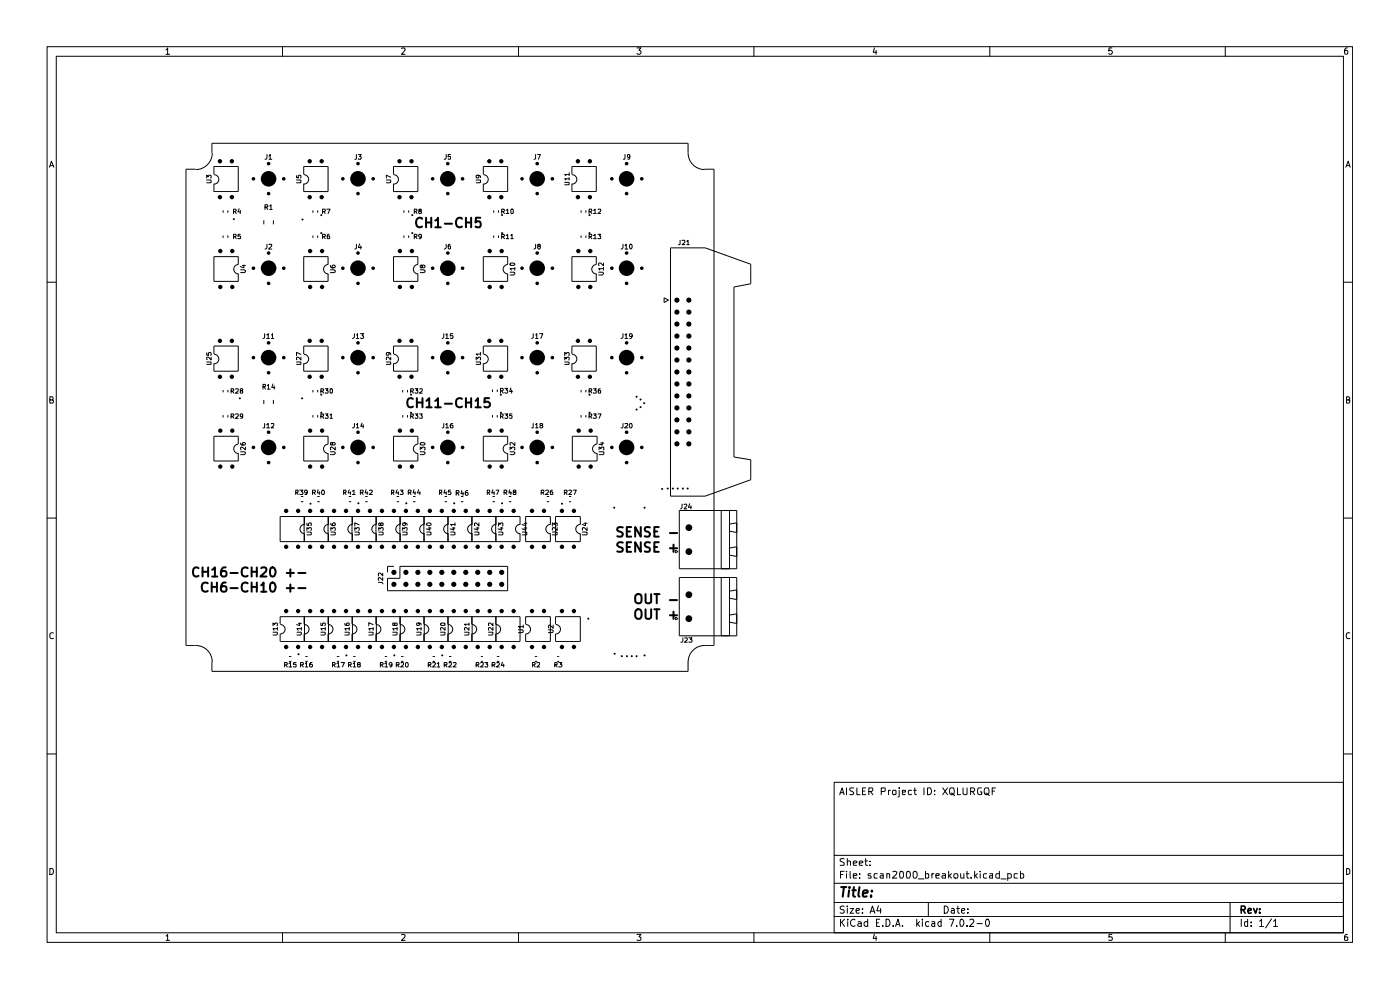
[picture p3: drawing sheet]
<svg xmlns="http://www.w3.org/2000/svg" width="297mm" height="210mm" viewBox="0 0 297 210" stroke-linecap="round" stroke-linejoin="round" font-family="sans-serif">
<g fill="none" stroke="#000" stroke-width=".21">
<path d="M10 9.9h276.9v190h-276.9zM11.9 11.9h273.1v186h-273.1zM35.2 10.6l.4-.4v1.3M35.2 11.5h.8M59.9 9.9v2M85.2 10.3l.5-.1 .2 .2-.1 .4-.6 .7h.7M110 9.9v2M135.1 10.2h.9l-.5 .5 .5 .2v.4l-.3 .2h-.4l-.2-.2M159.9 9.9v2M185.5 10.2l-.3 .9h.8M185.8 10.7v.8M210 9.9v2"/>
<path d="M235.9 10.2h-.6l-.1 .6 .2-.1h.3l.3 .2v.4l-.3 .2h-.3l-.2-.2M259.9 9.9v2M285.8 10.2h-.2l-.4 .3v.8l.3 .2 .4-.2-.1-.5-.3-.1-.3 .2M10.5 35.5l.4-1.3 .5 1.3M10.7 35.1h.6M41.5 35.9h-2v101h2M43.9 38.2l.9 .1v.4l-.9 .1M43.9 37.8v-.6l.3 .3 .2-.3 .4 .1-.1 .5M45 32.4v-2h101v2M45 32.5a3.5 3.5 0 0 1-3.5 3.5M45.4 37v-1.7h5.1v5.3h-5.1v-1.7M45.4 37.1a1 1 0 0 1 1 1 1 1 0 0 1-1 1"/>
<path d="M56.6 32.8v.7l-.1 .3h-.3M57.1 33.1l.2-.3v1M57.1 33.8h.6M62.9 38.2l.9 .1v.4l-.9 .1M62.9 37.3v.4l.4 .1-.1-.5 .2-.1 .4 .1v.5M64.4 37v-1.7h5.2v5.3h-5.2v-1.7M64.5 37.1a1 1 0 0 1 1 1 1 1 0 0 1-1 1M75.6 32.8v.8l-.1 .2h-.2M76 32.8h.6l-.3 .4h.2l.1 .2-.1 .4-.5-.1M82 38.2l.9 .1v.4l-.9 .1M82.9 37.6l-.9-.4v.6M83.5 37v-1.7h5.1v5.3h-5.1v-1.7"/>
<path d="M83.5 37.1a1 1 0 0 1 1 1 1 1 0 0 1-1 1M94.7 32.8v.7l-.2 .3h-.3M95.6 32.8h-.5v.5h.5l-.1 .5-.4-.1M101 38.2l.9 .1v.4l-.9 .1M101.4 37.2l.2 .4-.2 .2-.4-.1v-.4l.2-.1 .7 .1v.4M102.5 37v-1.7h5.2v5.3h-5.2v-1.7M102.6 37.1a1 1 0 0 1 1 1 1 1 0 0 1-1 1M113.6 32.8v.8l-.3 .2M114 32.8h.6l-.4 1M119.8 38.7l.9 .1-.1 .4h-.8M120.7 37.9h-.9l.3 .3M120.7 37h-.9l.3 .3"/>
<path d="M120.7 36.7v.6M120.7 37.7v.5M121.3 37v-1.7h5.2v5.3h-5.2v-1.7M121.4 37.1a1 1 0 0 1 1 1 1 1 0 0 1-1 1M132.6 32.8v.8l-.1 .2h-.3M133.6 33.2l-.3 .2-.2-.1v-.5h.5v.7l-.2 .3h-.2M146 32.5a3.5 3.5 0 0 0 3.5 3.5M149.4 35.9h2.1v101h-2.1M285.5 35.5l.5-1.3 .4 1.3M285.7 35.1h.6M10 59.9h1.9M47.3 44.6v.5"/>
<path d="M47.3 50v.5M48.3 44.6v.5M48.3 50v.5M49.5 44.9l.5-.1 .1-.3-.1-.1h-.5v.9M49.5 50.2l.5-.1 .1-.2-.1-.2h-.5v.9M49.8 44.9l.3 .4M49.8 50.2l.3 .4M50.5 56v-1.6h-5.1v5.3h5.1v-1.6M50.6 56.1a1 1 0 0 0-1 1 1 1 0 0 0 1 1M50.7 44.3l-.2 .7h.6M51 49.7h-.5v.4l.4-.1 .2 .2-.1 .4-.5-.1M51 44.6v.7"/>
<path d="M51.1 57.2h.7l.3 .2v.3l-.3 .1h-.7M51.4 56.3h.7M51.7 56.2v.6l-.7-.2M56 46.7v.9M56.2 43.9h.6v-.4l-.6-.1v1M56.5 43.9l.3 .5M56.6 51.8v.7l-.4 .3M57.1 51.9l.5-.1 .1 .3-.7 .7h.7M57.2 43.7l.3-.3v1M57.2 44.4h.5M58 46.7v.9M66.4 44.6v.5"/>
<path d="M66.4 50v.5M67.4 44.6v.5M67.4 50v.5M68.4 44.9l.6-.1v-.4h-.6v.9M68.4 50.2l.6-.1v-.3l-.6-.1v.9M68.7 44.9l.3 .4M68.7 50.2l.3 .4M69.3 44.4h.7l-.4 .9M69.6 56v-1.6h-5.2v5.3h5.2v-1.6M69.6 56.1a1 1 0 0 0-1 1 1 1 0 0 0 1 1M69.8 49.7l-.4 .2v.6h.5v-.4l-.3-.1-.2 .2M70.1 57.2h.8l.2 .2v.3l-.2 .1h-.8"/>
<path d="M70.1 56.3v.3l.3 .2h.5l.2-.2a.35 .35 0 0 0-.4-.4 .35 .35 0 0 0-.2 .6h.2M75.6 51.8v.9l-.3 .1M76.3 51.7l-.3 .8h.7M76.5 52.2v.6M85.7 44.6v.5M85.7 50v.5M86.7 44.6v.5M86.7 50v.5M87.9 44.9l.5-.1 .1-.3-.2-.1h-.4v.9M87.9 50.2l.5-.1 .1-.2-.2-.2h-.4v.9M88.1 44.9l.4 .4M88.1 50.2l.4 .4"/>
<path d="M88.6 56v-1.6h-5.1v5.3h5.1v-1.6M88.7 56.1a1 1 0 0 0-1 1 1 1 0 0 0 1 1M89 44.8l-.2-.3 .1-.1h.4v.3l-.4 .1-.1 .2 .1 .3h.4l.1-.3-.2-.2M89.2 57.2h.7l.3 .2v.3l-.3 .1h-.7M89.4 50.1l-.4 .2-.2-.2 .1-.4h.4l.1 .2-.2 .7h-.3M89.6 56.5l.1-.3 .5 .3-.2 .3h-.3l-.3-.6-.2 .1v.5h.3l.1-.2M94.7 51.8v.7l-.5 .3M95.5 51.8h-.3l-.1 .3v.6l.3 .1 .2-.1v-.5h-.4l-.1 .1M104.7 44.6v.5M104.7 50v.5M105.7 44.6v.5M105.7 50v.5"/>
<path d="M106.4 50.2h.4l.2-.2-.1-.3h-.5v.9M106.4 44.9l.5-.1v-.4h-.5v.9M106.7 50.2l.3 .4M106.7 44.9l.3 .4M107.4 50l.3-.3v.9M107.4 44.6l.3-.2v.9M107.4 50.6h.5M107.4 45.3h.5M107.7 56v-1.6h-5.2v5.3h5.2v-1.6M107.7 56.1a1 1 0 0 0-1 1 1 1 0 0 0 1 1M108.2 57.7h.8l.2 .2-.2 .4h-.8M108.2 55.9l.8-.1 .2 .3-.2 .2h-.6l-.2-.1z"/>
<path d="M108.4 50l.2-.3v.9M108.4 50.6h.5M108.5 44.4h.3l.1 .1-.1 .8h-.3l-.1-.2zM109.2 57h-1l.3 .3M109.2 56.7v.6M113.6 51.8v.9l-.3 .1M114.2 52.2l-.2-.1 .1-.3h.5v.3l-.6 .3 .2 .4h.3l.1-.2-.1-.4M123.3 44.6v.5M123.3 50v.5M124.3 44.6v.5M124.3 50v.5M125 50.2h.4l.2-.2-.1-.3h-.5v.9"/>
<path d="M125 44.9h.4l.2-.3-.1-.2h-.5v.9M125.2 50.2l.4 .4M125.2 44.9l.4 .4M125.9 50l.3-.3v.9M125.9 44.6l.3-.2v.9M125.9 50.6h.6M125.9 45.3h.6M126.5 56v-1.6h-5.2v5.3h5.2v-1.6M126.5 56.1a1 1 0 0 0-1 1 1 1 0 0 0 1 1M126.8 49.7h.6l-.2 .3 .2 .1v.4h-.6M126.9 44.4h.4l.1 .4-.6 .5h.6M127 57.7h.8l.2 .2-.2 .4h-.8"/>
<path d="M128 57h-1l.3 .3M128 55.8v.6l-.6-.6-.4 .1 .1 .4M128 56.7v.6M132.2 51.8v.7l-.5 .3M132.6 52.1l.2-.3v1M132.6 52.8h.6M133.6 51.9l.1-.1a.52 .52 0 0 1 .4 .5 .52 .52 0 0 1-.3 .5l-.3-.4zM142.2 52.6h7.4l9.7 3.4v4.2l-3.6 .7v36l3.6 .6v4.3l-9.7 3.4h-7.4zM144.3 51v.8l-.4 .1M144.7 51.1h.6v.3l-.6 .5h.6M145.7 51.2l.3-.2v.9M145.7 51.9h.5"/>
<path d="M285 59.9h1.9M43.9 76.8l.9 .1-.1 .4h-.8M43.9 74.8v.6h.4v-.6h.3l.2 .1-.1 .5M44.8 75.8v.6l-.5-.6-.4 .1v.4M45.4 75.1v-1.7h5.1v5.3h-5.1v-1.7M45.4 75.2a1 1 0 0 1 1 1 1 1 0 0 1-1 1M56.1 70.8v.8l-.3 .2M56.6 71l.3-.2v1M56.6 71.8h.5M57.6 71l.2-.2v1M57.6 71.8h.5M62.9 76.8l.9 .1v.4h-.9"/>
<path d="M63.8 75.8v.6l-.5-.6-.4 .1 .1 .4M63.8 75.2l-.9-.4v.6M64.4 75.1v-1.7h5.2v5.3h-5.2v-1.7M64.5 75.2a1 1 0 0 1 1 1 1 1 0 0 1-1 1M75.2 70.8v.7l-.4 .3M75.6 71l.3-.2v1M75.6 71.8h.5M76.5 70.8h.6l-.3 .4h.2l.1 .4-.2 .2-.4-.1M82 76.8l.9 .1-.1 .4h-.8M82.4 74.8l.1 .2v.4h-.5v-.5a.62 .62 0 0 1 .9 .1v.3M82.9 75.8v.6l-.5-.6-.4 .1v.4M83.5 75.1v-1.7h5.1v5.3h-5.1v-1.7"/>
<path d="M83.5 75.2a1 1 0 0 1 1 1 1 1 0 0 1-1 1M94.1 70.8v.7l-.3 .3M94.6 71l.2-.2v1M94.6 71.8h.6M96.1 70.8h-.5l-.1 .5 .5-.1 .1 .5h-.6M101 76.8l.9 .1v.4h-.9M101 76.4v-.6l.3 .3 .1-.3h.5v.6M101.9 75.1h-.9l.3 .3M101.9 74.8v.6M102.5 75.1v-1.7h5.2v5.3h-5.2v-1.7M102.6 75.2a1 1 0 0 1 1 1 1 1 0 0 1-1 1M113.1 70.8v.8l-.3 .2"/>
<path d="M113.6 71l.3-.2v1M113.6 71.8h.5M114.5 70.8h.6l-.4 1M119.8 76.8l.9 .1-.1 .4h-.8M119.8 76.4v-.6l.3 .3 .1-.3h.4v.6M119.8 75.4v-.6l.3 .3 .2-.3h.3l.1 .1-.1 .5M121.3 75.1v-1.7h5.2v5.3h-5.2v-1.7M121.4 75.2a1 1 0 0 1 1 1 1 1 0 0 1-1 1M132.2 70.8v.7l-.5 .3M132.6 71l.2-.2v1M132.6 71.8h.6M134.1 71.2l-.1 .2h-.4l-.1-.2 .2-.4h.2a.7 .7 0 0 1 0 1h-.3"/>
<path d="M140.9 63.2l.9 .5-.9 .5zM10.6 84.8h.5l.2-.1v-.4l-.2-.1h-.5v1.3l.7-.1v-.3l-.2-.3M47.3 82.7v.5M47.3 88.1v.5M48.3 82.7v.5M48.3 88.1v.5M49 83l.5-.1v-.4h-.5v.9M49 88.3l.5-.1v-.4h-.5v.9M49.3 83l.3 .4M49.3 88.3l.3 .4M50 82.5h.5v.4l-.5 .5h.5M50 87.9h.5v.3l-.5 .5h.5"/>
<path d="M50.5 94.1v-1.6h-5.1v5.3h5.1v-1.6M50.6 94.2a1 1 0 0 0-1 1 1 1 0 0 0 1 1M51.1 95.8h.8l.2 .2-.3 .4h-.7M51.1 94v.2l.2 .2h.6l.2-.3-.2-.2h-.4l-.1 .3 .2 .2M51.1 82.9l-.1-.4h.4l.1 .2-.5 .3 .1 .4 .4-.1v-.3l-.2-.1M51.5 88.2l-.2 .2-.3-.1v-.4h.5v.7l-.4 .1M52.1 94.8v.6l-.8-.6-.2 .1v.5M55.8 82h.5l-.1-.5h-.4v1M56 84.8v.9M56 82l.3 .5M56.1 89.8v.9l-.3 .1M56.6 90.1l.3-.3v1"/>
<path d="M56.6 90.8h.5M56.7 81.8l.3-.3v1M56.7 82.5h.6M57.6 89.9l.4-.1 .1 .5-.6 .5h.6M57.9 81.4l-.2 .8h.6M58 84.8v.9M58.2 81.9v.6M66.4 82.7v.5M66.4 88.1v.5M67.4 82.7v.5M67.4 88.1v.5M68.1 83h.4l.2-.3-.1-.2h-.5v.9"/>
<path d="M68.1 88.3l.5-.1v-.4h-.5v.9M68.3 83l.4 .4M68.3 88.3l.4 .4M69 82.5h.6l-.3 .3 .3 .1v.4h-.6M69 87.8h.6l-.3 .3 .3 .1v.4h-.6M69.6 94.1v-1.6h-5.2v5.3h5.2v-1.6M69.6 94.2a1 1 0 0 0-1 1 1 1 0 0 0 1 1M70 88.1l.3-.3v.9M70 88.7h.5M70.1 82.5h.3l.1 .1-.1 .8h-.3l-.1-.2zM70.1 95.8h.8l.2 .2-.2 .4h-.8M70.5 94.1l.1-.2h.3l.2 .2-.2 .3h-.3l-.2-.5-.3 .1 .1 .4h.2l.1-.2"/>
<path d="M71.1 94.8v.6l-.7-.6-.3 .1 .1 .5M75.2 89.8v.7l-.2 .3h-.2M75.6 90.1l.3-.3v1M75.6 90.8h.5M76.8 89.7l-.3 .7h.6M77 90.1v.7M85.4 82.7v.5M85.4 88.1v.5M86.4 82.7v.5M86.4 88.1v.5M87.1 83h.4l.2-.3-.1-.2h-.5v.9M87.1 88.3l.5-.1v-.4h-.5v.9"/>
<path d="M87.4 83l.3 .4M87.4 88.3l.3 .4M88.1 82.5h.5l-.3 .3 .3 .1v.4h-.5M88.1 87.8h.5l-.3 .3 .3 .1v.4h-.5M88.6 94.1v-1.6h-5.1v5.3h5.1v-1.6M88.7 94.2a1 1 0 0 0-1 1 1 1 0 0 0 1 1M89 87.8h.6l-.3 .3 .3 .1v.4h-.6M89.1 82.5h.4l.1 .4-.6 .5h.6M89.2 95.8h.8l.2 .2-.3 .4h-.7M89.2 95.4v-.6l.3 .4 .2-.4 .4 .1 .1 .4-.2 .1M89.2 94l.7-.1 .3 .3-.3 .2h-.6l-.1-.1zM94.1 89.8v.7l-.3 .3"/>
<path d="M94.6 90.1l.2-.3v1M94.6 90.8h.6M96 89.8h-.2a.73 .73 0 0 0-.2 1h.4l.1-.5-.3-.1-.3 .1M104.5 82.6v.5M104.5 88.1v.5M105.5 82.6v.5M105.5 88.1v.5M106.2 88.3l.5-.1v-.4h-.5v.9M106.2 82.9h.4l.2-.2-.1-.3h-.5v1M106.4 88.3l.4 .4M106.4 82.9l.4 .5M107.1 87.8h.6l-.3 .3 .3 .1v.4h-.6"/>
<path d="M107.1 82.4h.6l-.3 .3 .3 .1v.4l-.2 .2-.4-.2M107.7 94.1v-1.6h-5.2v5.3h5.2v-1.6a1 1 0 0 1-1-1 1 1 0 0 1 1-1M108.2 95.8h.8l.2 .2-.2 .4h-.8M108.2 95.4v-.6l.3 .4 .3-.4 .3 .1 .1 .4-.2 .1M108.4 82.3l-.3 .8h.6M108.5 82.7v.7M108.6 87.8h-.5v.4h.5l-.1 .5-.4-.1M109.2 93.9v.6l-.6-.6-.4 .1 .1 .4M113.1 89.8v.9l-.3 .1M113.6 90.1l.3-.3v1M113.6 90.8h.5M114.7 90.3l-.1-.2v-.3h.4l.1 .2-.5 .3v.5h.4l.1-.2-.2-.3"/>
<path d="M123.3 82.7v.5M123.3 88.1v.5M124.3 82.7v.5M124.3 88.1v.5M125 83h.4l.2-.3-.1-.2h-.5v.9M125 88.3h.4l.2-.2-.1-.3h-.5v.9M125.2 83l.4 .4M125.2 88.3l.4 .4M125.9 82.5h.6l-.3 .3 .3 .1v.4h-.6M125.9 87.8h.6l-.3 .3 .3 .1v.4h-.6M126.7 94.1v-1.6h-5.3v5.3h5.3v-1.6M126.7 94.2a1 1 0 0 0-1 1 1 1 0 0 0 1 1"/>
<path d="M126.8 87.8h.7l-.4 .9M127.1 95.8l1 .1v.4l-.2 .1h-.8M127.1 95.4v-.6l.4 .4v-.3l.2-.1 .4 .1-.1 .5M127.3 82.5l-.4 .1v.7h.5v-.4l-.3-.1-.2 .2M127.4 94h.7M127.8 93.8v.6l-.7-.2M132.2 89.8v.7l-.2 .3h-.3M132.6 89.9l.5-.1 .1 .3-.7 .7h.7M133.7 89.8a.47 .47 0 0 1 .4 .5 .47 .47 0 0 1-.4 .5l-.2-.4zM285.7 84.8h.4l.2-.2-.2-.4h-.4v1.3l.6-.2v-.4l-.2-.1M10 109.9h1.9M62.7 104.5l.5-.1v-.3l-.5-.1v.9"/>
<path d="M62.9 104.5l.3 .4M63.6 104h.7l-.4 .3 .4 .2-.1 .4-.6-.1M63.8 106.4h.5M63.8 105.3h.5M64.5 109.6v5.3M64.6 109.6v1.6M64.6 113.2v1.7M64.6 111.2a1 1 0 0 0-1 1 1 1 0 0 0 1 1M65.1 112.9h.9v.6h-.9M65.1 112.5v-.6l.3 .3 .1-.3h.5v.6M65.1 111v.4l.4 .1v-.5h.5v.5M65.2 104.4l-.4 .2-.2-.2 .1-.4h.4l.1 .1-.2 .8h-.3"/>
<path d="M66.3 104.5l.6-.1v-.3l-.6-.1v.9M66.5 104.5l.4 .4M67.3 106.4h.5M67.3 105.3h.5M67.5 103.9l-.2 .7h.6M67.7 104.3v.6M68.2 104.1l.2-.1a.47 .47 0 0 1 .4 .4 .47 .47 0 0 1-.4 .5l-.2-.2zM69.6 109.6v5.3M69.7 109.6v1.6M69.7 113.2v1.7M69.7 111.2a1 1 0 0 0-1 1 1 1 0 0 0 1 1M70.2 112.9h.9l-.1 .6h-.8"/>
<path d="M70.2 112.5v-.6l.3 .3 .1-.3h.4v.6M70.2 111v.3l.4 .2 .5-.1v-.4h-.5l-.1 .3 .2 .2M72.9 104.5l.5-.1v-.3l-.5-.1v.9M73.1 104.5l.3 .4M74 106.4h.5M74 105.3h.5M74.1 103.9l-.3 .7h.6M74.3 104.3v.6M74.7 109.6v5.3M74.8 104.2l.3-.2v.9M74.8 104.9h.6M74.8 109.6v1.6"/>
<path d="M74.8 113.2v1.7M74.8 111.2a1 1 0 0 0-1 1 1 1 0 0 0 1 1M75.3 112.9h.9l-.1 .6h-.8M75.3 112.5v-.6l.3 .3 .1-.3h.4v.6M76.2 111.3l-.9-.4v.7M76.5 104.5l.5-.1v-.3l-.5-.1v.9M76.7 104.5l.3 .4M77.5 106.4h.5M77.5 105.3h.5M77.6 103.9l-.1 .7h.6M77.9 104.3v.6M78.4 104.1l.5-.1 .1 .2-.7 .7h.7"/>
<path d="M79.8 109.6v5.3M79.8 109.6v1.6M79.8 113.2v1.7M79.9 111.2a1 1 0 0 0-1 1 1 1 0 0 0 1 1M80.3 112.9h1l-.1 .6h-.9M80.3 112.5v-.6l.4 .3 .1-.3h.4v.6M80.8 111.2l.1-.3 .4 .1v.4l-.2 .1-.3-.1-.1-.4h-.4v.4l.2 .1 .3-.2M83.1 104.5l.5-.1v-.3l-.5-.1v.9M83.2 104.5l.4 .4M84.2 106.4h.5M84.2 105.3h.5M84.2 103.9l-.2 .7h.6"/>
<path d="M84.5 104.3v.6M84.8 109.6v5.3M84.9 104h.6l-.3 .3 .3 .2-.1 .4-.5-.1M84.9 109.6v1.6M84.9 113.2v1.7M85 111.2a1 1 0 0 0-1 1 1 1 0 0 0 1 1M85.4 112.9h1l-.1 .6h-.9M85.4 112.5v-.6l.4 .3v-.3h.5v.6M85.8 110.9l.2 .3-.2 .3-.4-.1 .1-.4a.64 .64 0 0 1 .9 .2v.2M86.6 104.5l.6-.1v-.3l-.6-.1v.9M86.9 104.5l.3 .4M87.6 106.4h.5"/>
<path d="M87.6 105.3h.5M87.8 103.9l-.2 .7h.6M88.1 104.3v.6M88.8 103.9l-.2 .7h.6M89.1 104.3v.6M89.9 109.6v5.3M90 109.6v1.6M90 113.2v1.7M90 111.2a1 1 0 0 0-1 1 1 1 0 0 0 1 1M90.5 112.9h.9v.6h-.9M90.5 111.1a.52 .52 0 0 1 .6-.2 .52 .52 0 0 1 .3 .4 .52 .52 0 0 1-.5 .2 .52 .52 0 0 1-.4-.4zM90.8 112h.6"/>
<path d="M91.2 111.8v.6l-.8-.2M93.2 104.5l.5-.1v-.3l-.5-.1v.9M93.4 104.5l.3 .4M94.3 106.4h.5M94.3 105.3h.5M94.4 103.9l-.3 .7h.6M94.7 104.3v.6M95 109.6v5.3M95.1 109.6v1.6M95.1 113.2v1.7M95.1 111.2a1 1 0 0 0-1 1 1 1 0 0 0 1 1M95.6 112.9h.9l-.1 .6h-.8"/>
<path d="M95.6 104h-.4l-.1 .4 .4-.1 .2 .2-.1 .4-.5-.1M95.9 112h.6M96.3 111.8v.6l-.8-.2M96.5 111.2h-.9l.2 .3M96.5 110.9v.6M96.8 104.6h.5l.1-.5h-.6v1M97 104.6l.4 .5M97.8 106.4h.5M97.8 105.3h.5M98 104.1l-.2 .6h.6M98.2 104.4v.7M99.2 104.1h-.2l-.3 .2v.7l.4 .1 .2-.2-.1-.4h-.4l-.1 .1"/>
<path d="M100.1 109.6v5.3M100.2 109.6v1.6M100.2 113.2v1.7M100.2 111.2a1 1 0 0 0-1 1 1 1 0 0 0 1 1M100.7 112.9h.9l-.1 .6h-.8M101 112h.6M101.3 111.8v.6l-.7-.2M101.6 110.9v.7l-.7-.7-.2 .1 .1 .5M103.4 104.5l.5-.1v-.3l-.5-.1v.9M103.5 104.5l.4 .4M104.5 106.4h.5M104.5 105.3h.5"/>
<path d="M104.6 103.9l-.3 .7h.6M104.8 104.3v.6M105.2 109.6v5.3M105.2 104h.6l-.4 .9M105.2 109.6v1.6M105.2 113.2v1.7M105.3 111.2a1 1 0 0 0-1 1 1 1 0 0 0 1 1M105.7 112.9h1l-.1 .6h-.9M105.7 111.6v-.7l.4 .3 .2-.3 .4 .1-.1 .6M106.1 112h.6M106.4 111.8v.6l-.7-.2M106.9 104.5l.6-.1v-.3l-.6-.1v.9"/>
<path d="M107.2 104.5l.3 .4M107.9 106.4h.6M107.9 105.3h.6M108.1 103.9l-.2 .7h.6M108.4 104.3v.6M109 104.4l-.1-.1v-.2l.5-.1v.3l-.5 .2 .1 .4h.4l.1-.3-.3-.2M110.3 111.2v-1.6h-50.9v5.3h50.9v-1.7M110.4 111.2a1 1 0 0 0-1 1 1 1 0 0 0 1 1M110.8 112.9h1l-.1 .6h-.9M111.2 111h.6M111.2 112h.6M111.5 111.8v.6l-.8-.2"/>
<path d="M111.5 110.9v.6l-.8-.3M114.8 104.5h.4l.2-.2-.1-.3h-.5v.9M115.1 104.5l.3 .4M115.7 104.1h.6v.3l-.6 .5h.6M116 106.4h.5M116 105.3h.5M116.8 111.2v-1.6h-5.3v5.3h5.3v-1.7M116.8 111.2a1 1 0 0 0-1 1 1 1 0 0 0 1 1M117.2 104l-.4 .1v.7h.5v-.4l-.4-.1-.1 .2M117.2 112.9h1l-.1 .6h-.9M117.2 111.6v-.7l.4 .3v-.2l.2-.1 .4 .1-.1 .6M118.2 111.9v.6l-.6-.6h-.3v.5"/>
<path d="M119.7 104.5l.5-.1v-.4h-.5v.9M120 104.5l.3 .4M120.6 104.1l.6-.1v.1l-.6 .8h.6M120.7 106.4h.5M120.7 105.3h.5M121.6 104h.7l-.5 .9M123.1 111.2v-1.6h-5.2v5.3h5.2v-1.7M123.1 111.2a1 1 0 0 0-1 1 1 1 0 0 0 1 1M123.5 112.9h1v.6h-1M123.9 111h.6M124.2 110.9v.6l-.7-.3M124.5 111.9v.6l-.6-.6h-.3v.5"/>
<path d="M143.3 116.7l.5 .3-.5 .3zM144.1 108.3h12.2v12.3h-12.2zM144.7 106.9v.7l-.3 .3M145.1 107l.4-.1 .2 .2-.6 .8h.6M146.3 106.8l-.3 .8h.7M146.6 107.3v.6M153 108.3v12.3M154.8 108.3v12.3M154.8 117.8l1.5 .2M154.8 112.7l1.5 .2M156.3 116l-1.5 .2M156.3 110.9l-1.5 .3"/>
<path d="M285 109.9h1.9M11.3 134.3l-.3-.1-.4 .3v.7l.2 .3 .5-.1M41.5 136.9a3.5 3.5 0 0 1 3.5 3.5M57.9 134.1l.9 .1v.3l-.1 .2h-.8M57.9 132.8v-.6l.3 .3 .1-.3h.5v.6M58.8 133.3h-.9l.3 .4M58.8 133.1v.6M59.4 132.4v-1.6h50.9v5.3h-50.9v-1.7M59.5 132.5a1 1 0 0 1 1 1 1 1 0 0 1-1 1M61.3 139.3h.5M63 134.1l.9 .1v.3l-.1 .2h-.8M63.3 132.2h.6"/>
<path d="M63.6 132.1v.6l-.7-.2M63.9 133.3h-.9l.2 .4M63.9 133.1v.6M64.5 130.8v1.6M64.5 134.4v1.7M64.6 132.5a1 1 0 0 1 1 1 1 1 0 0 1-1 1M64.6 130.8v5.3M64.8 139.3h.5M68.1 134.1l.9 .1v.3l-.2 .2h-.7M68.1 132.2v.5h.4v-.5h.5l-.1 .5M69 133.3h-.9l.2 .4M69 133.1v.6"/>
<path d="M69.6 130.8v1.6M69.6 134.4v1.7M69.6 132.5a1 1 0 0 1 1 1 1 1 0 0 1-1 1M69.7 130.8v5.3M71.5 139.3h.5M73.1 134.1l1 .1v.3l-.2 .2h-.8M73.1 132.2l.2 .5h.7v-.5h-.4l-.1 .3 .2 .2M74.1 133.3h-1l.3 .4M74.1 133.1v.6M74.7 130.8v1.6M74.7 134.4v1.7M74.7 132.5a1 1 0 0 1 1 1 1 1 0 0 1-1 1"/>
<path d="M74.8 130.8v5.3M74.9 139.3h.5M78.2 134.1l1 .1v.3l-.2 .2h-.8M79.2 133.3h-1l.3 .4M79.2 132.5l-1-.4v.7M79.2 133.1v.6M79.8 130.8v1.6M79.8 134.4v1.7M79.8 132.5a1 1 0 0 1 1 1 1 1 0 0 1-1 1M79.8 130.8v5.3M80.3 123.5h.6l.3 .4M81.2 122.5v.6l-.7-.6-.2 .1v.5"/>
<path d="M81.2 121.6v.6l-.5-.6h-.4v.6M81.6 139.3h.5M82.2 122.7h2.6v-2.6h22.9v5.2h-25.5zM83.3 134.1l.9 .1v.3l-.1 .2h-.8M83.6 120.1h-1.4v1.3M83.7 132.3l.1-.1h.4v.5h-.4l-.2-.5h-.3l.1 .5h.2l.1-.2M84.2 133.3h-.9l.3 .4M84.2 133.1v.6M84.8 130.8v1.6M84.8 134.4v1.7M84.9 132.5a1 1 0 0 1 1 1 1 1 0 0 1-1 1M84.9 130.8v5.3"/>
<path d="M85.1 139.3h.5M88.4 134.1l.9 .1v.3l-.1 .2h-.8M88.8 132.2l.2 .1-.1 .4h-.4v-.5h.7l.1 .4M89.3 133.3h-.9l.2 .4M89.3 133.1v.6M89.9 130.8v1.6M89.9 134.4v1.7M90 132.5a1 1 0 0 1 1 1 1 1 0 0 1-1 1M90 130.8v5.3M91.8 139.3h.5M93.5 134.1l.9 .1v.3l-.2 .2h-.7M93.5 132.2h.7h.2v.4l-.8 .1-.1-.1z"/>
<path d="M94.4 133.1v.6l-.7-.6-.2 .1 .1 .5M95 130.8v1.6M95 134.4v1.7M95 132.5a1 1 0 0 1 1 1 1 1 0 0 1-1 1M95.1 130.8v5.3M95.2 139.3h.6M98.5 134.1l1 .1v.3l-.2 .2h-.8M99.5 133.1v.6l-.7-.6-.3 .1 .1 .5M99.5 132.4h-1l.3 .3M99.5 132.2v.5M100.1 130.8v1.6M100.1 134.4v1.7"/>
<path d="M100.1 132.5a1 1 0 0 1 1 1 1 1 0 0 1-1 1M100.2 130.8v5.3M102 139.3h.4M103.6 134.1l1 .1v.3l-.2 .2h-.8M104.6 133.1v.6l-.7-.6-.3 .1 .1 .5M104.6 132.2v.6l-.5-.6h-.5l.1 .5M105.2 130.8v1.6M105.2 134.4v1.7M105.2 132.5a1 1 0 0 1 1 1 1 1 0 0 1-1 1M105.2 130.8v5.3M105.4 139.3h.5M110 133.6h.8l.2 .2-.2 .4h-.8"/>
<path d="M111 132.9h-1l.3 .3M111 132.6v.6M111.5 132.4v-1.6h5.3v5.3h-5.3v-1.7M111.5 132.5a1 1 0 0 1 1 1 1 1 0 0 1-1 1M113.5 139.3h.5M116.3 133.6h.9l.1 .2-.1 .4h-.9M117.3 132.6v.7l-.6-.7-.4 .2 .1 .4M117.9 132.4v-1.6h5.2v5.3h-5.2v-1.7M117.9 132.5a1 1 0 0 1 1 1 1 1 0 0 1-1 1M118.2 139.3h.4M143.3 130.9l.5 .3-.5 .3zM144.1 122.5h12.2v12.4h-12.2z"/>
<path d="M144.9 135.3v.7l-.2 .2h-.3M145.3 135.4l.4-.1 .1 .4-.6 .5h.6M146.1 135.3h.7l-.3 .3 .3 .2v.3l-.2 .1-.5-.1M149.5 136.9a3.5 3.5 0 0 0-3.5 3.5M153 122.5v12.4M154.8 122.5v12.4M154.8 132l1.5 .2M154.8 126.9l1.5 .3M156.3 130.2l-1.5 .3M156.3 125.1l-1.5 .3M286.3 134.3l-.2-.1a.74 .74 0 0 0-.3 1.3l.5-.1M10 159.9h1.9"/>
<path d="M45 140.4v2h101v-2M60.4 141.1l.5-.1v-.5h-.5v1M60.6 141.1l.4 .4M61.3 140.8l.3-.3v1M61.3 140.3h.5M61.3 141.5h.6M62.8 140.5h-.5l-.1 .5h.6v.4h-.6M63.8 141.1l.5-.1v-.4l-.5-.1v1M64 141.1l.3 .4M64.8 140.8l.2-.3v1M64.8 140.3h.5M64.8 141.5h.5"/>
<path d="M66.2 140.5h-.3l-.2 .2v.7l.5 .1v-.5l-.3-.1-.2 .2M70.5 141.1l.5-.1v-.5h-.5v1M70.8 141.1l.3 .4M71.5 140.8l.3-.3v1M71.5 140.3h.5M71.5 141.5h.5M72.4 140.5h.7l-.5 1M73.9 141.1l.6-.1v-.4l-.6-.1v1M74.2 141.1l.3 .4M74.9 140.8l.3-.3v1M74.9 140.3h.5M74.9 141.5h.5"/>
<path d="M76 141l-.1-.1v-.3l.5-.1v.4l-.5 .2v.4h.5l.1-.4-.3-.1M80.7 141.1l.5-.1v-.5h-.5v1M80.9 141.1l.4 .4M81.6 140.8l.4-.3v1M81.6 140.3h.5M81.6 141.5h.6M83.1 141l-.3 .1-.3-.1v-.3l.2-.2 .4 .1v.7l-.4 .2M84.1 141.1l.6-.1v-.4l-.6-.1v1M84.3 141.1l.4 .4M85.1 140.6l.4-.1 .1 .5-.6 .5h.6M85.1 140.3h.5M86 140.7l.2-.2a.47 .47 0 0 1 .4 .5 .47 .47 0 0 1-.4 .5l-.2-.2z"/>
<path d="M90.8 141.1l.6-.1v-.5h-.6v1M91.1 141.1l.3 .4M91.8 140.6l.5-.1 .1 .2-.6 .8h.6M91.8 140.3h.5M92.7 140.8l.3-.3v1M92.7 141.5h.6M94.2 141.1l.6-.1v-.4l-.6-.1v1M94.5 141.1l.3 .4M95.2 140.6l.5-.1 .1 .5-.6 .5h.6M95.2 140.3h.6M96.2 140.6l.5-.1 .1 .3-.7 .7h.7M101 141.1h.4l.2-.2-.1-.4h-.5v1"/>
<path d="M101.3 141.1l.3 .4M101.9 140.6h.6v.4l-.6 .5h.6M102 140.3h.4M102.9 140.5h.6l-.3 .4 .3 .1v.4h-.6M104.4 141.1l.6-.1v-.4l-.6-.1v1M104.6 141.1l.4 .4M105.4 140.6l.4-.1 .1 .5-.6 .5h.6M105.4 140.3h.5M106.6 140.5l-.3 .6h.6M106.8 140.9v.6M112.9 141.1h.5l.1-.2v-.4h-.6v1M113.2 141.1l.3 .4"/>
<path d="M113.5 140.3h.5M113.9 140.6h.6v.4l-.6 .5h.6M117.7 141.1l.5-.1-.1-.5h-.4v1M117.9 141.1l.3 .4M118.2 140.3h.4M118.5 140.5h.7l-.3 .4 .3 .2v.2l-.2 .2-.5-.1M285 159.9h1.9M177 165.9h108v32h-108zM178.1 168.6l.5-1.5 .5 1.5M178.2 168.1h.8M179.6 167.1v1.5M181.1 167.1h-.7l-.1 .3 .2 .4 .6 .3-.1 .4h-.7"/>
<path d="M181.8 167.1v1.5h.7M183 167.8h.5M183.6 167.1h-.6v1.5h.6M184.3 167.9h.6l.3-.3-.1-.4-.8-.1v1.5M184.7 167.9l.5 .7M186.9 167.9l.8-.1 .1-.6-.9-.1v1.5M188.5 167.6v1M188.9 167.6h-.3l-.1 .3M189.4 167.7h.7v.8h-.7zM190.8 167.6v1.3l-.3 .2M190.8 167.1v.1M191.4 168.1l.7-.1-.1-.4h-.6v.9h.6"/>
<path d="M193.4 167.6h-.6l-.1 .3 .1 .6h.6M193.8 167.6h.6M194.1 167.1v1.3l.3 .2M196 167.1v1.5M196.8 167.1h.6a.81 .81 0 0 1 .2 1 .81 .81 0 0 1-.8 .5zM198.3 168.5v.1M198.3 167.6v.2M200 167.1l1 1.5M201 167.1l-1 1.5M201.5 167.3l.2-.2h.6l.1 .2v1.1l-.6 .2a.91 .91 0 0 1-.3-1.3zM201.8 168.2l.7 .5M203.1 167.1v1.5h.7"/>
<path d="M204.3 167.1v1.2l.3 .3 .5-.1v-1.4M205.9 167.9h.6l.3-.3-.1-.4-.8-.1v1.5M206.2 167.9l.6 .7M208.2 167.1h-.6l-.3 .6a.63 .63 0 0 0 .2 .7 .63 .63 0 0 0 .8 .1v-.5h-.4M208.9 167.3l.1-.2h.6l.1 .2v1.1l-.5 .2a.91 .91 0 0 1-.3-1.3zM209.1 168.2l.8 .5M210.5 167.8h.5M211.2 167.1h-.7v1.5M10.6 184.2h.5l.2 .2v.9l-.4 .2h-.3zM35.2 198.5l.4-.3v1.3M35.2 199.5h.8M59.9 197.9v2"/>
<path d="M85.2 198.3l.5-.1 .2 .3-.1 .3-.6 .7h.7M110 197.9v2M135.1 198.2h.9l-.5 .5 .5 .3-.1 .4h-.8M159.9 197.9v2M177 194.4h108M177 191.4h108M177 187.4h108M177 181.4h108M178.3 195v1.5M178.3 185.5h.5M178.6 195.7l.6 .8M179.1 192.3a.6 .6 0 0 0-.9 .1l.2 .5 .7 .2v.4a.64 .64 0 0 1-.9 .1"/>
<path d="M179.1 184.8h-.8v1.5M179.1 182.2l-.5-.1-.4 .3 .1 .3 .8 .3v.5l-.9 .1M179.2 195l-.9 .8M179.6 184.8v.1M179.6 185.3v1M179.7 192.2v.2M179.7 182.7l.5-.1 .2 .2v.8M179.7 182.1v1.5M179.7 192.7v1M179.8 195v.2M179.8 195.5v1M180.3 192.7h.8l-.8 1h.8"/>
<path d="M180.3 184.8v1.3l.2 .2M181 185.8l.8-.1-.1-.4h-.6l-.1 .2 .1 .8h.6M181 183.1l.8-.1-.1-.3-.4-.1-.3 .2 .1 .8h.6M181.4 195.2v-.1a.71 .71 0 0 0-1 .6 .71 .71 0 0 0 1 .7v-.1M181.6 193.2l.7-.2v-.2l-.5-.1-.2 .3 .1 .6h.6M182 195.6h.6l.1 .9M182.3 183.1l.7-.1v-.3l-.5-.1-.2 .2 .1 .8h.6M182.4 186.2v.1M182.4 185.3v.2M182.7 195.8l-.5 .1-.3 .3 .3 .3 .5-.1M183 193.5v.2M183 192.8v.2"/>
<path d="M183.5 182.6h.6M183.6 182.1v1.3l.1 .2h.4M184.1 195.6a.52 .52 0 0 0-.8 .1l.2 .7h.6M184.1 195v1.5M184.6 193.7l.5-1.5 .5 1.5M184.6 183.5v.1M184.6 182.7v.1M184.7 185.3h-.5l-.1 .2 .1 .3h.5v.5h-.6M184.7 193.3h.8M185.5 198.1l-.3 .9h.8M185.8 198.6v.9M185.9 195.7h.4"/>
<path d="M186.1 185.3h-.6l-.1 .3 .1 .7h.6M186.3 192.1l-.3 1.1h.9M186.6 195h-.7v1.5h.7M186.8 185.3h.5l.1 .2v.8h-.6v-.5l.6-.1M186.8 192.7v1M187.3 196.3v.2M188 195a.77 .77 0 0 1 .8 .7 .77 .77 0 0 1-.8 .8zM188.1 185.4l.5-.1 .1 1M188.1 185.3v1M189.4 184.9l.6-.1 .2 .4-.9 1.1h.9M189.5 196.3v.2M190 196.5l.5-1.5 .4 1.5"/>
<path d="M190.1 196.1h.7M190.9 184.9l.4-.1a.96 .96 0 0 1 .1 1.5l-.5-.1zM191.4 196.3v.2M192.4 184.9l.4-.1a.96 .96 0 0 1 .1 1.5l-.5-.1zM193.8 184.9l.3-.1a.88 .88 0 0 1 .2 1.5h-.4l-.2-.3zM194.5 195v1.5M194.6 195.9l.5 .6M194.8 186.4h1.2M195.1 195.5l-.6 .6M195.7 195v.2M195.7 195.5v1M196.3 184.8v1.5h.6v-1h-.6"/>
<path d="M196.9 191.4v3M197 195.6l-.4-.1-.3 .2 .1 .7h.6M197.7 195.6h.6v.9M197.7 185.3v1M198.1 185.3h-.3l-.1 .3M198.3 195.8l-.5 .1-.2 .3 .2 .3 .5-.1M198.5 185.8l.7-.1v-.4h-.6l-.1 .2 .1 .8h.6M199.6 195.6l-.4-.1-.2 .2v.6l.2 .2 .4-.1M199.6 195v1.5M199.9 185.3h.6l.1 .2v.8h-.7v-.5l.7-.1M200.3 192.2a.77 .77 0 0 1 .9 .8 .77 .77 0 0 1-.9 .7zM201.3 184.8v1.5"/>
<path d="M201.4 195h1l-.6 1.5M201.4 185.8l.4 .5M201.8 192.8h.6v.9M201.8 185.3l-.5 .5M202.4 193l-.5 .1-.1 .3 .1 .3 .5-.1M202.4 185.4h.7l.1 .6-.2 .3-.6-.1zM202.9 196.3v.2M202.9 192.7h.6M203.2 192.2v1.3l.3 .2M203.7 195.2l.3-.2a.82 .82 0 0 1 .5 .7 .82 .82 0 0 1-.5 .8l-.3-.2-.1-.4zM203.8 185.3l.1 1 .6-.1M204 193.2l.6-.2v-.2l-.4-.1-.2 .3v.6h.6"/>
<path d="M204.5 185.3v1M205 185.3h.6M205.1 196.3v.2M205.1 184.8v1.3l.1 .2h.4M205.3 193.5v.2M205.3 192.8v.2M205.7 195.2l.6-.2 .3 .4-.9 1.1h.9M206 186.2v.1M206.8 184.8v1.5M206.9 185.8l.4 .5M207.3 195.9h1.1M207.3 185.3l-.5 .5"/>
<path d="M207.9 184.8v.1M207.9 185.3v1M209.2 195.1l.2-.1a.89 .89 0 0 1 .3 1.4l-.2 .1a.89 .89 0 0 1-.3-1.4zM209.3 185.3h-.5l-.2 .3 .1 .6 .6 .1M210 185.3h.6v1h-.6v-.5l.6-.1M210 197.9v2M212 184.8v1.5h-.6l-.2-.3 .1-.6 .7-.1M212.3 186.4h1.1M213.8 186.3l.7-.1v-.6l-.1-.3h-.6v1.5M215.8 185.3l-.7 .1v.8l.7 .1M216.5 184.8v1.5h.5l.2-.3-.1-.6-.6-.1M235.9 198.2h-.6l-.1 .6h.7v.6h-.7"/>
<path d="M259.9 197.9v2M260.9 191.4v6.5M263.3 195v1.5M264.7 195.6l-.5-.1-.2 .2 .1 .7h.6M264.7 195v1.5M265.4 196.3v.2M265.4 195.6v.1M267.2 195.4l.4-.4v1.5M267.2 196.5h.9M269.7 194.9l-1.2 1.9M270.2 195.4l.4-.4v1.5M270.2 196.5h.8"/>
<path d="M285.7 184.2h.4l.2 .3v.7l-.4 .3h-.2zM285.8 198.2l-.4 .1-.2 .2v.9h.7v-.6l-.4-.1-.3 .1v.2"/>
</g>
<path d="M263.3 193h.8v-.7l-.8-.1v1.5M263.6 193l.6 .7M264.8 193.2l.6-.2v-.2l-.5-.1-.1 .3v.6h.6M265.9 192.7l.5 1 .3-1M267.2 193.5v.2M267.2 192.8v.2" fill="none" stroke="#000" stroke-width=".34"/>
<g fill="none" stroke="#000" stroke-width=".42">
<path d="M89.5 46.4a.8 .8 0 0 0-1 0 .8 .8 0 0 0-.2 1 .78 .78 0 0 0 .4 .7 .78 .78 0 0 0 .8-.1M90.4 46.2v2M90.4 47.2h1.1M91.5 46.2v2M92.3 46.8l.3-.1 .3-.5v2M92.3 48.2h1.2M94.4 47.5h1.5M98 46.4a.8 .8 0 0 0-1 0 .8 .8 0 0 0-.3 1 .78 .78 0 0 0 .4 .7 .78 .78 0 0 0 .9-.1M98.8 46.2v2M98.8 47.2h1.1M99.9 46.2v2M101.9 46.2h-.9l-.1 1 .2-.3h.5a.73 .73 0 0 1 0 1.3h-.5l-.2-.2"/>
<path d="M87.6 84.6l-.1-.1a.71 .71 0 0 0-1 .4l-.1 .7a.74 .74 0 0 0 .8 .8l.4-.2M88.4 84.5v1.9M88.4 85.4h1.2M89.6 84.5v1.9M90.5 85l.6-.5v1.9M90.5 86.4h1.1M92.3 85l.6-.5v1.9M92.3 86.4h1.2M94.4 85.6h1.5M98 84.6a.82 .82 0 0 0-1 0 .82 .82 0 0 0-.3 1l.2 .5a.82 .82 0 0 0 1.1 .1M98.8 85.4h1.1M98.8 84.5v1.9"/>
<path d="M99.9 84.5v1.9M100.9 85l.5-.5v1.9M100.9 86.4h1.1M103.8 84.5h-1l-.1 .9 .3-.2 .7 .1 .2 .3v.5l-.4 .3h-.5l-.3-.2M132.1 111.9a.79 .79 0 0 0-1.2 .3l.1 .4 1 .4 .1 .4a.79 .79 0 0 1-1.2 .3M132.1 115.1a.79 .79 0 0 0-1.2 .3l.1 .4 .4 .2a.67 .67 0 0 1 .7 .5 .46 .46 0 0 1-.4 .5h-.8M133 112.7h.6M133 116h.6M133.9 111.8h-.9v2h.9M133.9 115h-.9v2h.9M135.9 111.8v2l-1.2-2v2M135.9 115v2l-1.2-2v2"/>
<path d="M137.9 111.9h-1l-.1 .3 .1 .4a.86 .86 0 0 1 1 .8l-.4 .4-.7-.1M137.9 115.1l-.8-.1-.3 .6a.95 .95 0 0 0 .9 .6l.2 .3-.2 .5h-.9M138.8 112.7h.6M138.8 116h.6M139.7 111.8h-.9v2h.9M139.7 115h-.9v2h.9M142.1 113.1h1.5M142.1 116.3h1.5M142.9 115.5v1.5M42.1 120.5l-.1-.1a.71 .71 0 0 0-1 .4l-.1 .7a.74 .74 0 0 0 .9 .8l.3-.2M43 120.4v1.9M43 121.3h1.2"/>
<path d="M44.1 123.7a.82 .82 0 0 0-1 0 .82 .82 0 0 0-.3 1l.2 .6a.82 .82 0 0 0 1.1 0M44.2 120.4v1.9M44.9 123.6v1.9M44.9 124.5h1.1M45 120.9l.6-.5v1.9M45 122.3h1.1M46 123.6v1.9M47.9 120.4h-.6a1.64 1.64 0 0 0-.4 1.6 .67 .67 0 0 0 1.1 0v-.5l-.1-.3a.72 .72 0 0 0-1 .3M47.9 123.6l-.6 .1a1.64 1.64 0 0 0-.4 1.5 .67 .67 0 0 0 1.1 0v-.5l-.1-.3a.72 .72 0 0 0-1 .3M48.9 121.5h1.5M48.9 124.8h1.5M52.5 120.5a.82 .82 0 0 0-.9 0 .82 .82 0 0 0-.3 1l.1 .5a.82 .82 0 0 0 1.1 .1"/>
<path d="M52.5 123.7a.82 .82 0 0 0-.9 0 .82 .82 0 0 0-.3 1l.1 .6a.82 .82 0 0 0 1.1 0M53.4 121.3h1.1M53.4 120.4v1.9M53.4 123.6v1.9M53.4 124.5h1.1M54.5 120.4v1.9M54.5 123.6v1.9M55.4 120.5l.3-.1h.5l.2 .1 .1 .4-.1 .3-1.2 1.1h1.3M55.4 124.2l.5-.6v1.9M55.4 125.5h1.1M57.4 120.5l.4-.1a1.03 1.03 0 0 1 .7 .9 1.03 1.03 0 0 1-.7 1l-.4-.2-.1-.6zM57.4 123.7l.4-.1a1.03 1.03 0 0 1 .7 .9 1.03 1.03 0 0 1-.7 1l-.4-.2-.1-.5z"/>
<path d="M60.8 121.5h1.6M60.8 124.8h1.6M61.6 120.8v1.5M61.6 124v1.5M63.3 121.5h1.5M63.3 124.8h1.5M134.8 126.3a.71 .71 0 0 1 .8-.3 .71 .71 0 0 1 .5 .7v.7a.68 .68 0 0 1-.7 .6 .68 .68 0 0 1-.7-.6zM134.8 129.6a.67 .67 0 0 1 .8-.4 .67 .67 0 0 1 .5 .7v.7a.68 .68 0 0 1-.7 .7 .68 .68 0 0 1-.7-.7zM136.9 126l.1 1.8a.72 .72 0 0 0 1.1-.2v-1.6M136.9 129.2l.1 1.9a.68 .68 0 0 0 1.1-.2v-1.7M138.8 126h1.1M138.8 129.2h1.1"/>
<path d="M139.3 126v2M139.3 129.2v2.1M142.1 127.3h1.5M142.1 130.5h1.5M142.9 129.7v1.6M178.4 188.2h1.1M179 188.2l-.2 2M180.1 188.8l-.1 1.4M180.2 188.2v.1M180.8 188.8h.8M181.1 188.2l-.1 1.7 .1 .2 .3 .1M182.3 188.2l-.2 1.7 .2 .3"/>
<path d="M183.1 189.5l.9-.1v-.5l-.6-.1-.3 .3v1h.8M184.8 189.9v.3M185 188.9v.2"/>
</g>
<g fill="#000">
<path d="M49.5 46.3l.3 .2-.1 .2-.3-.2zM64.1 46.4l.3 .2-.1 .2-.3-.2zM68.1 49.3l.3 .1-.1 .2-.4-.2zM68.1 45.4l.3 .2-.1 .2-.4-.2zM87.4 49.3l.3 .1-.1 .2-.4-.2zM87.4 45.4l.3 .2-.1 .2-.4-.2zM106.4 45.4l.3 .2-.1 .2-.3-.2zM106.4 49.3l.3 .1-.1 .2-.3-.2zM124.9 45.4l.4 .2-.1 .2-.4-.2zM124.9 49.3l.4 .1-.1 .2-.4-.2zM50.8 84.3l.3 .2-.1 .2-.3-.2zM64 84.3l.3 .2-.1 .2-.3-.2z"/>
<path d="M68.1 87.4l.3 .1-.1 .2-.4-.2zM68.1 83.5l.3 .2-.1 .2-.4-.2zM87.1 83.5l.3 .2-.1 .2-.3-.2zM87.1 87.4l.3 .1-.1 .2-.3-.2zM106.2 87.4l.3 .1-.1 .2-.4-.2zM106.2 83.5l.3 .2-.1 .2-.4-.2zM124.9 87.4l.4 .1-.1 .2-.4-.2zM124.9 83.5l.4 .2-.1 .2-.4-.2zM134.9 86.7l.4 .2-.2 .2-.3-.2zM134.9 84l.4 .2-.2 .1-.3-.1zM135.8 86.2l.3 .2-.1 .1-.3-.1zM135.8 84.6l.3 .1-.1 .2-.3-.2z"/>
<path d="M136.5 85.3l.4 .2-.1 .2-.4-.2zM65.8 106.7l.3 .1-.1 .2-.3-.2zM75.9 106.6l.3 .2-.1 .2-.3-.2zM86.1 106.6l.3 .2-.1 .2-.3-.2zM96.2 106.6l.4 .2-.1 .2-.4-.2zM106.4 106.6l.3 .2-.1 .2-.3-.2zM119.1 106.7l.3 .1-.1 .2-.3-.2zM130.2 107.5l.3 .2-.1 .2-.3-.2zM136.6 107.5l.3 .2-.1 .2-.3-.2zM140.4 103.5l.3 .2-.1 .2-.4-.2zM141.5 103.4l.4 .2-.2 .2-.3-.2zM142.6 103.4l.4 .2-.2 .2-.3-.2z"/>
<path d="M143.7 103.4l.3 .2-.1 .2-.3-.2zM144.8 103.4l.3 .2-.1 .2-.3-.2zM145.8 103.4l.3 .2-.1 .2-.3-.2zM63.2 138.6l.3 .2-.1 .2-.3-.2zM73.4 138.8l.3 .2-.1 .2-.3-.2zM83.5 138.8l.4 .2-.1 .2-.4-.2zM93.7 138.8l.3 .2-.1 .2-.3-.2zM124.7 131l.3 .2-.1 .2-.3-.2zM130.3 138.5l.3 .2-.1 .2-.3-.2zM131.8 139l.3 .2-.1 .2-.3-.2zM132.9 139l.3 .2-.1 .2-.3-.2zM133.9 139l.3 .2-.1 .2-.3-.2z"/>
<path d="M134.9 139l.4 .2-.2 .2-.3-.2zM136.6 138.8l.3 .2-.1 .2-.3-.2z"/>
<circle cx="46.6" cy="34.2" r=".47"/>
<circle cx="49.2" cy="34.2" r=".47"/>
<circle cx="53.8" cy="37.9" r=".38"/>
<circle cx="57" cy="34.7" r=".38"/>
<circle cx="57" cy="37.9" r="1.65"/>
<circle cx="60.2" cy="37.9" r=".38"/>
<circle cx="65.7" cy="34.2" r=".47"/>
<circle cx="68.2" cy="34.2" r=".47"/>
<circle cx="72.7" cy="37.9" r=".38"/>
<circle cx="75.9" cy="34.7" r=".38"/>
<circle cx="75.9" cy="37.9" r="1.65"/>
<circle cx="79.2" cy="37.9" r=".38"/>
<circle cx="84.7" cy="34.2" r=".47"/>
<circle cx="87.3" cy="34.2" r=".47"/>
<circle cx="91.8" cy="37.9" r=".38"/>
<circle cx="95" cy="34.7" r=".38"/>
<circle cx="95" cy="37.9" r="1.65"/>
<circle cx="98.1" cy="37.9" r=".38"/>
<circle cx="103.8" cy="34.2" r=".47"/>
<circle cx="106.3" cy="34.2" r=".47"/>
<circle cx="110.7" cy="37.9" r=".38"/>
<circle cx="114" cy="34.7" r=".38"/>
<circle cx="114" cy="37.9" r="1.65"/>
<circle cx="117.2" cy="37.9" r=".38"/>
<circle cx="122.6" cy="34.2" r=".47"/>
<circle cx="125.1" cy="34.2" r=".47"/>
<circle cx="129.8" cy="37.9" r=".38"/>
<circle cx="132.9" cy="34.7" r=".38"/>
<circle cx="132.9" cy="37.9" r="1.65"/>
<circle cx="136.1" cy="37.9" r=".38"/>
<circle cx="46.6" cy="41.8" r=".47"/>
<circle cx="46.7" cy="53.3" r=".47"/>
<circle cx="49.2" cy="41.8" r=".47"/>
<circle cx="49.3" cy="53.3" r=".47"/>
<circle cx="53.8" cy="56.9" r=".38"/>
<circle cx="57" cy="53.7" r=".38"/>
<circle cx="57" cy="41.1" r=".38"/>
<circle cx="57" cy="56.9" r="1.65"/>
<circle cx="60.2" cy="56.9" r=".38"/>
<circle cx="65.7" cy="41.8" r=".47"/>
<circle cx="65.8" cy="53.3" r=".47"/>
<circle cx="68.2" cy="41.8" r=".47"/>
<circle cx="68.3" cy="53.3" r=".47"/>
<circle cx="72.7" cy="56.9" r=".38"/>
<circle cx="75.9" cy="53.7" r=".38"/>
<circle cx="75.9" cy="41.1" r=".38"/>
<circle cx="75.9" cy="56.9" r="1.65"/>
<circle cx="79.2" cy="56.9" r=".38"/>
<circle cx="84.7" cy="41.8" r=".47"/>
<circle cx="84.8" cy="53.3" r=".47"/>
<circle cx="87.3" cy="41.8" r=".47"/>
<circle cx="87.4" cy="53.3" r=".47"/>
<circle cx="91.8" cy="56.9" r=".38"/>
<circle cx="95" cy="53.7" r=".38"/>
<circle cx="95" cy="41.1" r=".38"/>
<circle cx="95" cy="56.9" r="1.65"/>
<circle cx="98.1" cy="56.9" r=".38"/>
<circle cx="103.8" cy="41.8" r=".47"/>
<circle cx="103.9" cy="53.3" r=".47"/>
<circle cx="106.3" cy="41.8" r=".47"/>
<circle cx="106.4" cy="53.3" r=".47"/>
<circle cx="110.7" cy="56.9" r=".38"/>
<circle cx="114" cy="53.7" r=".38"/>
<circle cx="114" cy="41.1" r=".38"/>
<circle cx="114" cy="56.9" r="1.65"/>
<circle cx="117.2" cy="56.9" r=".38"/>
<circle cx="122.6" cy="41.8" r=".47"/>
<circle cx="122.7" cy="53.3" r=".47"/>
<circle cx="125.1" cy="41.8" r=".47"/>
<circle cx="125.2" cy="53.3" r=".47"/>
<circle cx="129.8" cy="56.9" r=".38"/>
<circle cx="132.9" cy="53.7" r=".38"/>
<circle cx="132.9" cy="41.1" r=".38"/>
<circle cx="132.9" cy="56.9" r="1.65"/>
<circle cx="136.1" cy="56.9" r=".38"/>
<circle cx="46.6" cy="79.9" r=".47"/>
<circle cx="46.6" cy="72.3" r=".47"/>
<circle cx="46.7" cy="60.9" r=".47"/>
<circle cx="49.2" cy="79.9" r=".47"/>
<circle cx="49.2" cy="72.3" r=".47"/>
<circle cx="49.3" cy="60.9" r=".47"/>
<circle cx="53.8" cy="75.9" r=".38"/>
<circle cx="57" cy="79.1" r=".38"/>
<circle cx="57" cy="72.7" r=".38"/>
<circle cx="57" cy="60.1" r=".38"/>
<circle cx="57" cy="75.9" r="1.65"/>
<circle cx="60.2" cy="75.9" r=".38"/>
<circle cx="65.7" cy="79.9" r=".47"/>
<circle cx="65.7" cy="72.3" r=".47"/>
<circle cx="65.8" cy="60.9" r=".47"/>
<circle cx="68.2" cy="79.9" r=".47"/>
<circle cx="68.2" cy="72.3" r=".47"/>
<circle cx="68.3" cy="60.9" r=".47"/>
<circle cx="72.7" cy="75.9" r=".38"/>
<circle cx="75.9" cy="79.1" r=".38"/>
<circle cx="75.9" cy="72.7" r=".38"/>
<circle cx="75.9" cy="60.1" r=".38"/>
<circle cx="75.9" cy="75.9" r="1.65"/>
<circle cx="79.2" cy="75.9" r=".38"/>
<circle cx="84.7" cy="79.9" r=".47"/>
<circle cx="84.7" cy="72.3" r=".47"/>
<circle cx="84.8" cy="60.9" r=".47"/>
<circle cx="87.3" cy="79.9" r=".47"/>
<circle cx="87.3" cy="72.3" r=".47"/>
<circle cx="87.4" cy="60.9" r=".47"/>
<circle cx="91.8" cy="75.9" r=".38"/>
<circle cx="95" cy="79.1" r=".38"/>
<circle cx="95" cy="72.7" r=".38"/>
<circle cx="95" cy="60.1" r=".38"/>
<circle cx="95" cy="75.9" r="1.65"/>
<circle cx="98.1" cy="75.9" r=".38"/>
<circle cx="103.8" cy="79.9" r=".47"/>
<circle cx="103.8" cy="72.3" r=".47"/>
<circle cx="103.9" cy="60.9" r=".47"/>
<circle cx="106.3" cy="79.9" r=".47"/>
<circle cx="106.3" cy="72.3" r=".47"/>
<circle cx="106.4" cy="60.9" r=".47"/>
<circle cx="110.7" cy="75.9" r=".38"/>
<circle cx="114" cy="72.7" r=".38"/>
<circle cx="114" cy="79.1" r=".38"/>
<circle cx="114" cy="60.1" r=".38"/>
<circle cx="114" cy="75.9" r="1.65"/>
<circle cx="117.2" cy="75.9" r=".38"/>
<circle cx="122.6" cy="79.9" r=".47"/>
<circle cx="122.6" cy="72.3" r=".47"/>
<circle cx="122.7" cy="60.9" r=".47"/>
<circle cx="125.1" cy="79.9" r=".47"/>
<circle cx="125.1" cy="72.3" r=".47"/>
<circle cx="125.2" cy="60.9" r=".47"/>
<circle cx="129.8" cy="75.9" r=".38"/>
<circle cx="132.9" cy="72.7" r=".38"/>
<circle cx="132.9" cy="79.1" r=".38"/>
<circle cx="132.9" cy="60.1" r=".38"/>
<circle cx="132.9" cy="75.9" r="1.65"/>
<circle cx="136.1" cy="75.9" r=".38"/>
<circle cx="143.6" cy="68.7" r=".55"/>
<circle cx="143.6" cy="73.8" r=".55"/>
<circle cx="143.6" cy="63.7" r=".55"/>
<circle cx="143.6" cy="76.4" r=".55"/>
<circle cx="143.6" cy="66.2" r=".55"/>
<circle cx="143.6" cy="78.9" r=".55"/>
<circle cx="143.6" cy="71.3" r=".55"/>
<circle cx="146.1" cy="73.8" r=".55"/>
<circle cx="146.1" cy="63.7" r=".55"/>
<circle cx="146.1" cy="68.7" r=".55"/>
<circle cx="146.1" cy="76.4" r=".55"/>
<circle cx="146.1" cy="66.2" r=".55"/>
<circle cx="146.1" cy="71.3" r=".55"/>
<circle cx="146.1" cy="78.9" r=".55"/>
<circle cx="46.7" cy="99" r=".47"/>
<circle cx="46.7" cy="91.4" r=".47"/>
<circle cx="49.3" cy="99" r=".47"/>
<circle cx="49.3" cy="91.4" r=".47"/>
<circle cx="53.8" cy="94.9" r=".38"/>
<circle cx="57" cy="98.1" r=".38"/>
<circle cx="57" cy="91.7" r=".38"/>
<circle cx="57" cy="94.9" r="1.65"/>
<circle cx="60.2" cy="94.9" r=".38"/>
<circle cx="65.8" cy="99" r=".47"/>
<circle cx="65.8" cy="91.4" r=".47"/>
<circle cx="68.3" cy="99" r=".47"/>
<circle cx="68.3" cy="91.4" r=".47"/>
<circle cx="72.7" cy="94.9" r=".38"/>
<circle cx="75.9" cy="91.7" r=".38"/>
<circle cx="75.9" cy="98.1" r=".38"/>
<circle cx="75.9" cy="94.9" r="1.65"/>
<circle cx="79.2" cy="94.9" r=".38"/>
<circle cx="84.8" cy="99" r=".47"/>
<circle cx="84.8" cy="91.4" r=".47"/>
<circle cx="87.4" cy="99" r=".47"/>
<circle cx="87.4" cy="91.4" r=".47"/>
<circle cx="91.8" cy="94.9" r=".38"/>
<circle cx="95" cy="98.1" r=".38"/>
<circle cx="95" cy="91.7" r=".38"/>
<circle cx="95" cy="94.9" r="1.65"/>
<circle cx="98.1" cy="94.9" r=".38"/>
<circle cx="103.9" cy="99" r=".47"/>
<circle cx="103.9" cy="91.4" r=".47"/>
<circle cx="106.4" cy="99" r=".47"/>
<circle cx="106.4" cy="91.4" r=".47"/>
<circle cx="110.7" cy="94.9" r=".38"/>
<circle cx="114" cy="91.7" r=".38"/>
<circle cx="114" cy="98.1" r=".38"/>
<circle cx="114" cy="94.9" r="1.65"/>
<circle cx="117.2" cy="94.9" r=".38"/>
<circle cx="122.8" cy="99" r=".47"/>
<circle cx="122.8" cy="91.4" r=".47"/>
<circle cx="125.3" cy="99" r=".47"/>
<circle cx="125.3" cy="91.4" r=".47"/>
<circle cx="129.8" cy="94.9" r=".38"/>
<circle cx="132.9" cy="91.7" r=".38"/>
<circle cx="132.9" cy="98.1" r=".38"/>
<circle cx="132.9" cy="94.9" r="1.65"/>
<circle cx="136.1" cy="94.9" r=".38"/>
<circle cx="143.6" cy="81.4" r=".55"/>
<circle cx="143.6" cy="94.1" r=".55"/>
<circle cx="143.6" cy="86.5" r=".55"/>
<circle cx="143.6" cy="89.1" r=".55"/>
<circle cx="143.6" cy="91.6" r=".55"/>
<circle cx="143.6" cy="84" r=".55"/>
<circle cx="146.1" cy="86.5" r=".55"/>
<circle cx="146.1" cy="81.4" r=".55"/>
<circle cx="146.1" cy="89.1" r=".55"/>
<circle cx="146.1" cy="94.1" r=".55"/>
<circle cx="146.1" cy="84" r=".55"/>
<circle cx="146.1" cy="91.6" r=".55"/>
<circle cx="60.7" cy="108.4" r=".47"/>
<circle cx="60.7" cy="116" r=".47"/>
<circle cx="63.2" cy="108.4" r=".47"/>
<circle cx="63.2" cy="116" r=".47"/>
<circle cx="65.8" cy="108.4" r=".47"/>
<circle cx="65.8" cy="116" r=".47"/>
<circle cx="68.3" cy="108.4" r=".47"/>
<circle cx="68.3" cy="116" r=".47"/>
<circle cx="70.9" cy="108.4" r=".47"/>
<circle cx="70.9" cy="116" r=".47"/>
<circle cx="73.4" cy="108.4" r=".47"/>
<circle cx="73.4" cy="116" r=".47"/>
<circle cx="75.9" cy="108.4" r=".47"/>
<circle cx="75.9" cy="116" r=".47"/>
<circle cx="78.5" cy="108.4" r=".47"/>
<circle cx="78.5" cy="116" r=".47"/>
<circle cx="81" cy="108.4" r=".47"/>
<circle cx="81" cy="116" r=".47"/>
<circle cx="83.6" cy="108.4" r=".47"/>
<circle cx="83.6" cy="116" r=".47"/>
<circle cx="86.1" cy="108.4" r=".47"/>
<circle cx="86.1" cy="116" r=".47"/>
<circle cx="88.6" cy="108.4" r=".47"/>
<circle cx="88.6" cy="116" r=".47"/>
<circle cx="91.2" cy="108.4" r=".47"/>
<circle cx="91.2" cy="116" r=".47"/>
<circle cx="93.7" cy="108.4" r=".47"/>
<circle cx="93.7" cy="116" r=".47"/>
<circle cx="96.3" cy="108.4" r=".47"/>
<circle cx="96.3" cy="116" r=".47"/>
<circle cx="98.8" cy="108.4" r=".47"/>
<circle cx="98.8" cy="116" r=".47"/>
<circle cx="101.3" cy="108.4" r=".47"/>
<circle cx="101.3" cy="116" r=".47"/>
<circle cx="103.9" cy="108.4" r=".47"/>
<circle cx="103.9" cy="116" r=".47"/>
<circle cx="106.4" cy="108.4" r=".47"/>
<circle cx="106.4" cy="116" r=".47"/>
<circle cx="109" cy="108.4" r=".47"/>
<circle cx="109" cy="116" r=".47"/>
<circle cx="112.9" cy="108.4" r=".47"/>
<circle cx="112.9" cy="116" r=".47"/>
<circle cx="115.4" cy="108.4" r=".47"/>
<circle cx="115.4" cy="116" r=".47"/>
<circle cx="119.2" cy="108.4" r=".47"/>
<circle cx="119.2" cy="116" r=".47"/>
<circle cx="121.7" cy="108.4" r=".47"/>
<circle cx="121.7" cy="116" r=".47"/>
<circle cx="146.1" cy="117" r=".72"/>
<circle cx="146.1" cy="111.9" r=".72"/>
<circle cx="60.7" cy="137.2" r=".47"/>
<circle cx="60.7" cy="129.6" r=".47"/>
<circle cx="63.2" cy="137.2" r=".47"/>
<circle cx="63.2" cy="129.6" r=".47"/>
<circle cx="65.8" cy="137.2" r=".47"/>
<circle cx="65.8" cy="129.6" r=".47"/>
<circle cx="68.3" cy="137.2" r=".47"/>
<circle cx="68.3" cy="129.6" r=".47"/>
<circle cx="70.9" cy="137.2" r=".47"/>
<circle cx="70.9" cy="129.6" r=".47"/>
<circle cx="73.4" cy="137.2" r=".47"/>
<circle cx="73.4" cy="129.6" r=".47"/>
<circle cx="75.9" cy="137.2" r=".47"/>
<circle cx="75.9" cy="129.6" r=".47"/>
<circle cx="78.5" cy="137.2" r=".47"/>
<circle cx="78.5" cy="129.6" r=".47"/>
<circle cx="81" cy="137.2" r=".47"/>
<circle cx="81" cy="129.6" r=".47"/>
<circle cx="83.6" cy="137.2" r=".47"/>
<circle cx="83.6" cy="129.6" r=".47"/>
<circle cx="83.6" cy="121.4" r=".55"/>
<circle cx="83.6" cy="123.9" r=".55"/>
<circle cx="86.1" cy="137.2" r=".47"/>
<circle cx="86.1" cy="129.6" r=".47"/>
<circle cx="86.1" cy="121.4" r=".55"/>
<circle cx="86.1" cy="123.9" r=".55"/>
<circle cx="88.6" cy="137.2" r=".47"/>
<circle cx="88.6" cy="129.6" r=".47"/>
<circle cx="88.6" cy="121.4" r=".55"/>
<circle cx="88.6" cy="123.9" r=".55"/>
<circle cx="91.2" cy="137.2" r=".47"/>
<circle cx="91.2" cy="129.6" r=".47"/>
<circle cx="91.2" cy="121.4" r=".55"/>
<circle cx="91.2" cy="123.9" r=".55"/>
<circle cx="93.7" cy="137.2" r=".47"/>
<circle cx="93.7" cy="129.6" r=".47"/>
<circle cx="93.7" cy="121.4" r=".55"/>
<circle cx="93.7" cy="123.9" r=".55"/>
<circle cx="96.3" cy="137.2" r=".47"/>
<circle cx="96.3" cy="129.6" r=".47"/>
<circle cx="96.3" cy="121.4" r=".55"/>
<circle cx="96.3" cy="123.9" r=".55"/>
<circle cx="98.8" cy="137.2" r=".47"/>
<circle cx="98.8" cy="129.6" r=".47"/>
<circle cx="98.8" cy="121.4" r=".55"/>
<circle cx="98.8" cy="123.9" r=".55"/>
<circle cx="101.3" cy="137.2" r=".47"/>
<circle cx="101.3" cy="129.6" r=".47"/>
<circle cx="101.3" cy="121.4" r=".55"/>
<circle cx="101.3" cy="123.9" r=".55"/>
<circle cx="103.9" cy="137.2" r=".47"/>
<circle cx="103.9" cy="129.6" r=".47"/>
<circle cx="103.9" cy="121.4" r=".55"/>
<circle cx="103.9" cy="123.9" r=".55"/>
<circle cx="106.4" cy="137.2" r=".47"/>
<circle cx="106.4" cy="129.6" r=".47"/>
<circle cx="106.4" cy="121.4" r=".55"/>
<circle cx="106.4" cy="123.9" r=".55"/>
<circle cx="109" cy="137.2" r=".47"/>
<circle cx="109" cy="129.6" r=".47"/>
<circle cx="112.9" cy="137.2" r=".47"/>
<circle cx="112.9" cy="129.6" r=".47"/>
<circle cx="115.4" cy="137.2" r=".47"/>
<circle cx="115.4" cy="129.6" r=".47"/>
<circle cx="119.2" cy="137.2" r=".47"/>
<circle cx="119.2" cy="129.6" r=".47"/>
<circle cx="121.7" cy="137.2" r=".47"/>
<circle cx="121.7" cy="129.6" r=".47"/>
<circle cx="146.1" cy="131.2" r=".72"/>
<circle cx="146.1" cy="126.2" r=".72"/>
</g>
</svg>
